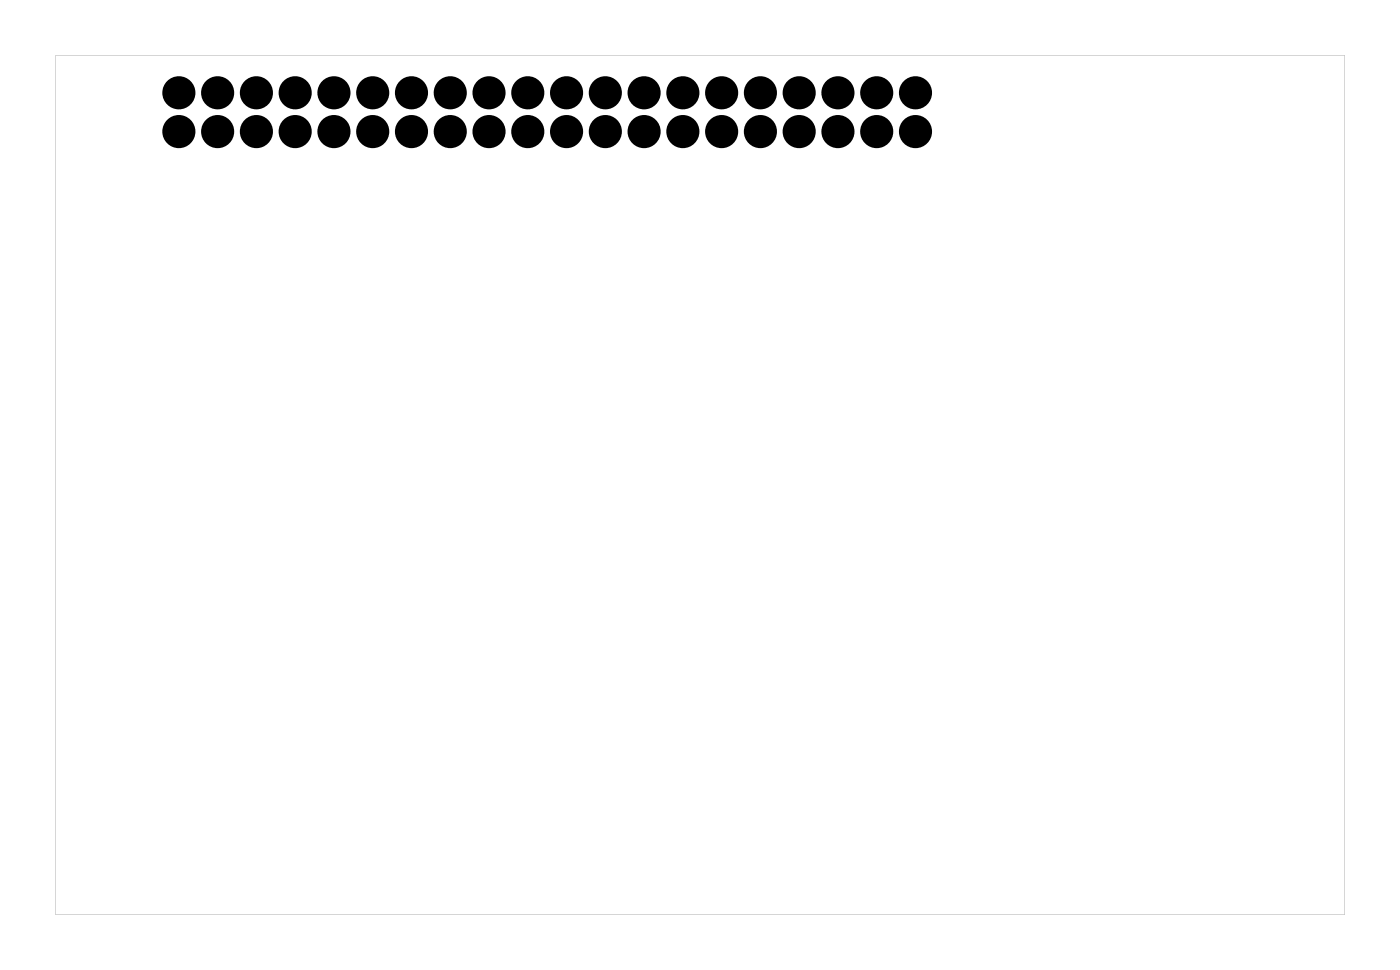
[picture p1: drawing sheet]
<svg xmlns="http://www.w3.org/2000/svg" width="92mm" height="63mm" viewBox="0 0 92 63" stroke-linecap="round" stroke-linejoin="round" font-family="sans-serif">
<path d="M3.6 3.6h84.5v56.3h-84.5zM3.6 3.6v56.3h84.5v-56.3z" fill="#000"/>
<g fill="#000">
<circle cx="11.7" cy="6.1" r=".74"/>
<circle cx="11.7" cy="8.6" r=".74"/>
<circle cx="14.3" cy="6.1" r=".74"/>
<circle cx="14.3" cy="8.6" r=".74"/>
<circle cx="16.8" cy="6.1" r=".74"/>
<circle cx="16.8" cy="8.6" r=".74"/>
<circle cx="19.3" cy="6.1" r=".74"/>
<circle cx="19.3" cy="8.6" r=".74"/>
<circle cx="21.9" cy="6.1" r=".74"/>
<circle cx="21.9" cy="8.6" r=".74"/>
<circle cx="24.4" cy="6.1" r=".74"/>
<circle cx="24.4" cy="8.6" r=".74"/>
<circle cx="27" cy="6.1" r=".74"/>
<circle cx="27" cy="8.6" r=".74"/>
<circle cx="29.5" cy="6.1" r=".74"/>
<circle cx="29.5" cy="8.6" r=".74"/>
<circle cx="32" cy="6.1" r=".74"/>
<circle cx="32" cy="8.6" r=".74"/>
<circle cx="34.6" cy="6.1" r=".74"/>
<circle cx="34.6" cy="8.6" r=".74"/>
<circle cx="37.1" cy="6.1" r=".74"/>
<circle cx="37.1" cy="8.6" r=".74"/>
<circle cx="39.7" cy="6.1" r=".74"/>
<circle cx="39.7" cy="8.6" r=".74"/>
<circle cx="42.2" cy="6.1" r=".74"/>
<circle cx="42.2" cy="8.6" r=".74"/>
<circle cx="44.7" cy="6.1" r=".74"/>
<circle cx="44.7" cy="8.6" r=".74"/>
<circle cx="47.3" cy="6.1" r=".74"/>
<circle cx="47.3" cy="8.6" r=".74"/>
<circle cx="49.8" cy="6.1" r=".74"/>
<circle cx="49.8" cy="8.6" r=".74"/>
<circle cx="52.4" cy="6.1" r=".74"/>
<circle cx="52.4" cy="8.6" r=".74"/>
<circle cx="54.9" cy="6.1" r=".74"/>
<circle cx="54.9" cy="8.6" r=".74"/>
<circle cx="57.4" cy="6.1" r=".74"/>
<circle cx="57.4" cy="8.6" r=".74"/>
<circle cx="60" cy="6.1" r=".74"/>
<circle cx="60" cy="8.6" r=".74"/>
</g>
<g fill="none" stroke="#000" stroke-width=".69" stroke-linecap="butt">
<circle cx="11.7" cy="8.6" r=".74"/>
<circle cx="11.7" cy="6.1" r=".74"/>
<circle cx="14.3" cy="8.6" r=".74"/>
<circle cx="14.3" cy="6.1" r=".74"/>
<circle cx="16.8" cy="8.6" r=".74"/>
<circle cx="16.8" cy="6.1" r=".74"/>
<circle cx="19.3" cy="8.6" r=".74"/>
<circle cx="19.3" cy="6.1" r=".74"/>
<circle cx="21.9" cy="8.6" r=".74"/>
<circle cx="21.9" cy="6.1" r=".74"/>
<circle cx="24.4" cy="8.6" r=".74"/>
<circle cx="24.4" cy="6.1" r=".74"/>
<circle cx="27" cy="8.6" r=".74"/>
<circle cx="27" cy="6.1" r=".74"/>
<circle cx="29.5" cy="8.6" r=".74"/>
<circle cx="29.5" cy="6.1" r=".74"/>
<circle cx="32" cy="8.6" r=".74"/>
<circle cx="32" cy="6.1" r=".74"/>
<circle cx="34.6" cy="8.6" r=".74"/>
<circle cx="34.6" cy="6.1" r=".74"/>
<circle cx="37.1" cy="8.6" r=".74"/>
<circle cx="37.1" cy="6.1" r=".74"/>
<circle cx="39.7" cy="8.6" r=".74"/>
<circle cx="39.7" cy="6.1" r=".74"/>
<circle cx="42.2" cy="8.6" r=".74"/>
<circle cx="42.2" cy="6.1" r=".74"/>
<circle cx="44.7" cy="8.6" r=".74"/>
<circle cx="44.7" cy="6.1" r=".74"/>
<circle cx="47.3" cy="8.6" r=".74"/>
<circle cx="47.3" cy="6.1" r=".74"/>
<circle cx="49.8" cy="8.6" r=".74"/>
<circle cx="49.8" cy="6.1" r=".74"/>
<circle cx="52.4" cy="8.6" r=".74"/>
<circle cx="52.4" cy="6.1" r=".74"/>
<circle cx="54.9" cy="8.6" r=".74"/>
<circle cx="54.9" cy="6.1" r=".74"/>
<circle cx="57.4" cy="8.6" r=".74"/>
<circle cx="57.4" cy="6.1" r=".74"/>
<circle cx="60" cy="8.6" r=".74"/>
<circle cx="60" cy="6.1" r=".74"/>
</g>
</svg>
